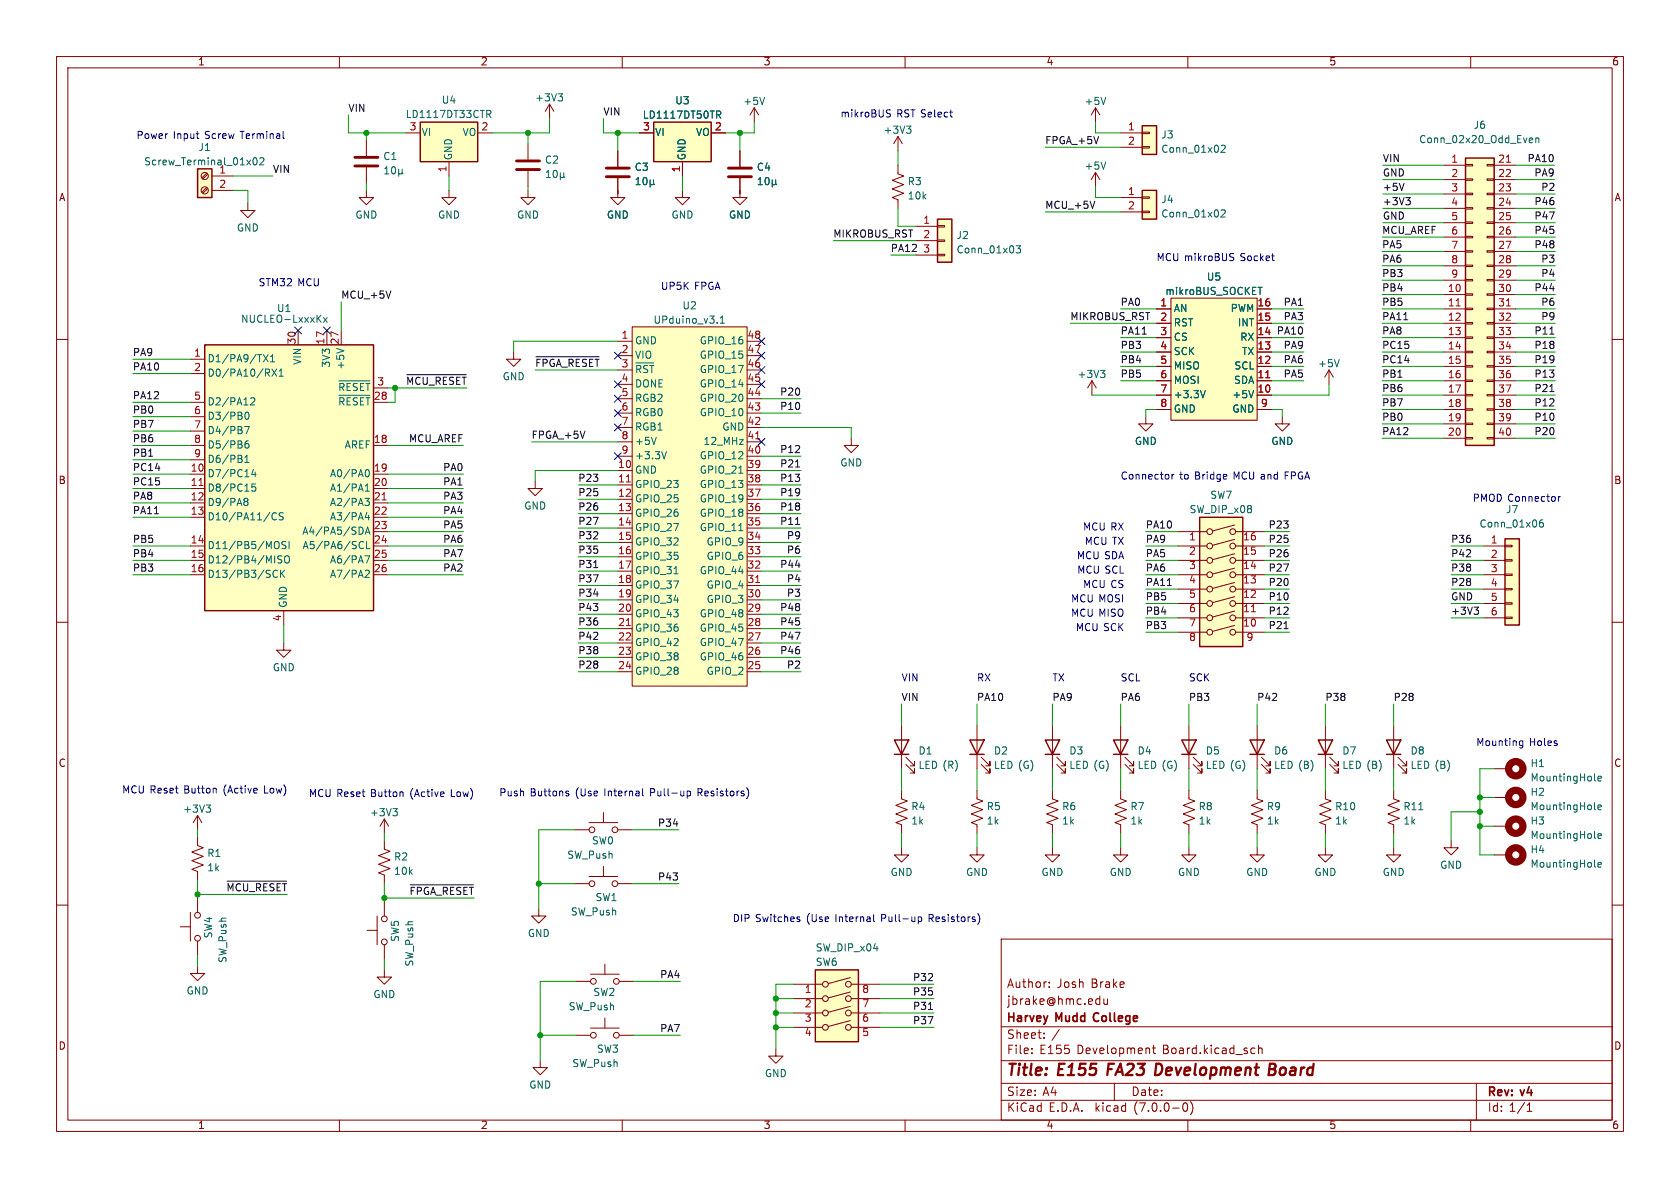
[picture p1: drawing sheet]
<svg xmlns="http://www.w3.org/2000/svg" width="297mm" height="210mm" viewBox="0 0 297 210" stroke-linecap="round" stroke-linejoin="round" font-family="sans-serif">
<defs><g id="words">
<g font-size="2.8" fill="#840000">
<text x="178" y="190.8">Title:</text>
<text x="187.1" y="190.8">E155</text>
<text x="196.5" y="190.8">FA23</text>
<text x="205.5" y="190.8">Development</text>
<text x="226.2" y="190.8">Board</text>
</g>
<g font-size="2.1" fill="#840000">
<text x="178" y="177.9">jbrake@hmc.edu</text>
<text x="178" y="174.9">Author:</text>
<text x="186.8" y="174.9">Josh</text>
<text x="192.9" y="174.9">Brake</text>
<text x="178" y="183.9">Sheet:</text>
<text x="178" y="181.1">Harvey</text>
<text x="185.9" y="183.9">/</text>
<text x="186.8" y="181.1">Mudd</text>
<text x="193.9" y="181.1">College</text>
<text x="178" y="186.6">File:</text>
<text x="183.8" y="186.6">E155</text>
<text x="190.4" y="186.6">Development</text>
<text x="205.6" y="186.6">Board.kicad_sch</text>
<text x="178" y="196.8">KiCad</text>
<text x="178" y="194">Size:</text>
<text x="184.3" y="194">A4</text>
<text x="185.4" y="196.8">E.D.A.</text>
<text x="193.7" y="196.8">kicad</text>
<text x="200" y="194">Date:</text>
<text x="200.6" y="196.8">(7.0.0-0)</text>
<text x="263" y="194.2">Rev:</text>
<text x="263" y="196.8">Id: 1/1</text>
<text x="269" y="194.2">v4</text>
</g>
<g font-size="1.8" fill="#840000">
<text x="35" y="11.8">1</text>
<text x="85" y="11.8">2</text>
<text x="135" y="11.8">3</text>
<text x="185" y="11.8">4</text>
<text x="235" y="11.8">5</text>
<text x="285" y="11.8">6</text>
<text x="10.4" y="35.8">A</text>
<text x="285.4" y="35.8">A</text>
<text x="10.3" y="85.8">B</text>
<text x="285.3" y="85.8">B</text>
<text x="10.3" y="135.8">C</text>
<text x="285.3" y="135.8">C</text>
<text x="10.3" y="185.8">D</text>
<text x="285.3" y="185.8">D</text>
<text x="35" y="199.8">1</text>
<text x="85" y="199.8">2</text>
<text x="135" y="199.8">3</text>
<text x="185" y="199.8">4</text>
<text x="235" y="199.8">5</text>
<text x="285" y="199.8">6</text>
</g>
<g font-size="1.8" fill="#0f0f0f">
<text x="61.6" y="20">VIN</text>
<text x="106.7" y="20.6">VIN</text>
<text x="184.8" y="25.7">FPGA_+5V</text>
<text x="244.5" y="28.9">VIN</text>
<text x="269.9" y="28.9">PA10</text>
<text x="48.3" y="30.8">VIN</text>
<text x="244.5" y="33.9">+5V</text>
<text x="244.5" y="31.4">GND</text>
<text x="271.1" y="31.4">PA9</text>
<text x="272.3" y="33.9">P2</text>
<text x="184.8" y="37.1">MCU_+5V</text>
<text x="244.3" y="41.6">MCU_AREF</text>
<text x="244.5" y="39">GND</text>
<text x="244.5" y="36.5">+3V3</text>
<text x="271.1" y="39">P47</text>
<text x="271.1" y="41.6">P45</text>
<text x="271.1" y="36.5">P46</text>
<text x="147.3" y="42.2">MIKROBUS_RST</text>
<text x="157.5" y="44.7">PA12</text>
<text x="244.3" y="44.1">PA5</text>
<text x="244.3" y="46.6">PA6</text>
<text x="271.1" y="44.1">P48</text>
<text x="272.3" y="46.6">P3</text>
<text x="60.3" y="53">MCU_+5V</text>
<text x="244.3" y="51.7">PB4</text>
<text x="244.3" y="49.2">PB3</text>
<text x="271.1" y="51.7">P44</text>
<text x="272.3" y="49.2">P4</text>
<text x="189.2" y="56.8">MIKROBUS_RST</text>
<text x="198.1" y="59.3">PA11</text>
<text x="198.1" y="54.3">PA0</text>
<text x="225.6" y="59.3">PA10</text>
<text x="226.8" y="54.3">PA1</text>
<text x="226.8" y="56.8">PA3</text>
<text x="244.3" y="54.3">PB5</text>
<text x="244.3" y="56.8">PA11</text>
<text x="244.3" y="59.3">PA8</text>
<text x="271.1" y="59.3">P11</text>
<text x="272.3" y="56.8">P9</text>
<text x="272.3" y="54.3">P6</text>
<text x="23.5" y="65.7">PA10</text>
<text x="23.5" y="63.2">PA9</text>
<text x="94.6" y="65.1">~{FPGA_RESET}</text>
<text x="198.1" y="61.9">PB3</text>
<text x="198.1" y="64.4">PB4</text>
<text x="226.8" y="61.9">PA9</text>
<text x="226.8" y="64.4">PA6</text>
<text x="244.3" y="64.4">PC14</text>
<text x="244.3" y="61.9">PC15</text>
<text x="271.1" y="64.4">P19</text>
<text x="271.1" y="61.9">P18</text>
<text x="23.5" y="70.8">PA12</text>
<text x="71.7" y="68.2">~{MCU_RESET}</text>
<text x="137.8" y="70.1">P20</text>
<text x="198.1" y="67">PB5</text>
<text x="226.8" y="67">PA5</text>
<text x="244.3" y="67">PB1</text>
<text x="244.3" y="69.5">PB6</text>
<text x="271.1" y="67">P13</text>
<text x="271.1" y="69.5">P21</text>
<text x="23.5" y="75.9">PB7</text>
<text x="23.5" y="73.3">PB0</text>
<text x="94" y="77.8">FPGA_+5V</text>
<text x="137.8" y="72.7">P10</text>
<text x="244.3" y="77.1">PA12</text>
<text x="244.3" y="74.6">PB0</text>
<text x="244.3" y="72">PB7</text>
<text x="271.1" y="72">P12</text>
<text x="271.1" y="77.1">P20</text>
<text x="271.1" y="74.6">P10</text>
<text x="23.5" y="78.4">PB6</text>
<text x="23.5" y="83.5">PC14</text>
<text x="23.5" y="80.9">PB1</text>
<text x="72.2" y="78.4">MCU_AREF</text>
<text x="78.2" y="83.5">PA0</text>
<text x="137.8" y="82.8">P21</text>
<text x="137.8" y="80.3">P12</text>
<text x="23.5" y="88.6">PA8</text>
<text x="23.5" y="86">PC15</text>
<text x="78.2" y="88.6">PA3</text>
<text x="78.2" y="86">PA1</text>
<text x="102.2" y="87.9">P25</text>
<text x="102.2" y="85.4">P23</text>
<text x="137.8" y="85.4">P13</text>
<text x="137.8" y="87.9">P19</text>
<text x="23.5" y="91.1">PA11</text>
<text x="78.2" y="93.6">PA5</text>
<text x="78.2" y="91.1">PA4</text>
<text x="102.2" y="95.5">P32</text>
<text x="102.2" y="93">P27</text>
<text x="102.2" y="90.5">P26</text>
<text x="137.8" y="93">P11</text>
<text x="137.8" y="90.5">P18</text>
<text x="139" y="95.5">P9</text>
<text x="202.6" y="93.6">PA10</text>
<text x="224.1" y="93.6">P23</text>
<text x="23.5" y="101.3">PB3</text>
<text x="23.5" y="96.2">PB5</text>
<text x="23.5" y="98.7">PB4</text>
<text x="78.2" y="98.7">PA7</text>
<text x="78.2" y="101.3">PA2</text>
<text x="78.2" y="96.2">PA6</text>
<text x="102.2" y="98.1">P35</text>
<text x="102.2" y="100.6">P31</text>
<text x="137.8" y="100.6">P44</text>
<text x="139" y="98.1">P6</text>
<text x="202.6" y="96.2">PA9</text>
<text x="202.6" y="98.7">PA5</text>
<text x="202.6" y="101.3">PA6</text>
<text x="224.1" y="98.7">P26</text>
<text x="224.1" y="96.2">P25</text>
<text x="224.1" y="101.3">P27</text>
<text x="256.5" y="101.3">P38</text>
<text x="256.5" y="98.7">P42</text>
<text x="256.5" y="96.2">P36</text>
<text x="102.2" y="103.2">P37</text>
<text x="102.2" y="105.7">P34</text>
<text x="139" y="103.2">P4</text>
<text x="139" y="105.7">P3</text>
<text x="202.6" y="106.3">PB5</text>
<text x="202.6" y="103.8">PA11</text>
<text x="224.1" y="106.3">P10</text>
<text x="224.1" y="103.8">P20</text>
<text x="256.5" y="106.3">GND</text>
<text x="256.5" y="103.8">P28</text>
<text x="102.2" y="113.3">P42</text>
<text x="102.2" y="110.8">P36</text>
<text x="102.2" y="108.2">P43</text>
<text x="137.8" y="108.2">P48</text>
<text x="137.8" y="113.3">P47</text>
<text x="137.8" y="110.8">P45</text>
<text x="202.6" y="108.9">PB4</text>
<text x="202.6" y="111.4">PB3</text>
<text x="224.1" y="111.4">P21</text>
<text x="224.1" y="108.9">P12</text>
<text x="256.5" y="108.9">+3V3</text>
<text x="102.2" y="115.9">P38</text>
<text x="102.2" y="118.4">P28</text>
<text x="137.8" y="115.9">P46</text>
<text x="139" y="118.4">P2</text>
<text x="159.4" y="124.1">VIN</text>
<text x="172.7" y="124.1">PA10</text>
<text x="186.1" y="124.1">PA9</text>
<text x="198.1" y="124.1">PA6</text>
<text x="210.2" y="124.1">PB3</text>
<text x="222.2" y="124.1">P42</text>
<text x="234.3" y="124.1">P38</text>
<text x="246.4" y="124.1">P28</text>
<text x="116.2" y="146.3">P34</text>
<text x="116.2" y="155.9">P43</text>
<text x="39.9" y="157.8">~{MCU_RESET}</text>
<text x="72.3" y="158.4">~{FPGA_RESET}</text>
<text x="116.6" y="173.1">PA4</text>
<text x="161.3" y="173.6">P32</text>
<text x="161.3" y="178.7">P31</text>
<text x="161.3" y="176.2">P35</text>
<text x="116.6" y="182.7">PA7</text>
<text x="161.3" y="181.3">P37</text>
</g>
<g font-size="1.8" fill="#006464">
<text x="71.7" y="21.1">LD1117DT33CTR</text>
<text x="78" y="18.6">U4</text>
<text x="94.6" y="18.2">+3V3</text>
<text x="113.6" y="21.3">LD1117DT50TR</text>
<text x="119.3" y="18.7">U3</text>
<text x="131.4" y="18.8">+5V</text>
<text x="156.1" y="23.9">+3V3</text>
<text x="191.7" y="18.8">+5V</text>
<text x="260.5" y="23.1">J6</text>
<text x="25.4" y="29.5">Screw_Terminal_01x02</text>
<text x="35" y="27">J1</text>
<text x="67.7" y="28.6">C1</text>
<text x="74.5" y="24.3">VI</text>
<text x="80.2" y="28.3" transform="rotate(-90 80.2 28.3)">GND</text>
<text x="81.7" y="24.3">VO</text>
<text x="96.3" y="29.2">C2</text>
<text x="115.8" y="24.3">VI</text>
<text x="121.5" y="28.3" transform="rotate(-90 121.5 28.3)">GND</text>
<text x="122.9" y="24.3">VO</text>
<text x="205.2" y="24.8">J3</text>
<text x="205.2" y="27.3">Conn_01x02</text>
<text x="250.8" y="25.6">Conn_02x20_Odd_Even</text>
<text x="38.7" y="30.9">1</text>
<text x="112.1" y="30.5">C3</text>
<text x="133.7" y="30.5">C4</text>
<text x="160.4" y="33">R3</text>
<text x="160.4" y="35.5">10k</text>
<text x="191.7" y="30.3">+5V</text>
<text x="41.8" y="41.2">GND</text>
<text x="62.8" y="38.9">GND</text>
<text x="77.4" y="38.9">GND</text>
<text x="91.3" y="38.9">GND</text>
<text x="107.2" y="38.9">GND</text>
<text x="118.7" y="38.9">GND</text>
<text x="128.8" y="38.9">GND</text>
<text x="205.2" y="36.2">J4</text>
<text x="205.2" y="38.7">Conn_01x02</text>
<text x="169" y="42.5">J2</text>
<text x="169" y="45.1">Conn_01x03</text>
<text x="205.9" y="52.4">mikroBUS_SOCKET</text>
<text x="213.3" y="49.9">U5</text>
<text x="42.6" y="57.3">NUCLEO-LxxxKx</text>
<text x="48.9" y="55.4">U1</text>
<text x="115.5" y="57.5">UPduino_v3.1</text>
<text x="120.6" y="55">U2</text>
<text x="207.5" y="55.4">AN</text>
<text x="207.5" y="58">RST</text>
<text x="217.4" y="55.4">PWM</text>
<text x="218.7" y="58">INT</text>
<text x="36.7" y="64.3">D1/PA9/TX1</text>
<text x="53.5" y="64.6" transform="rotate(-90 53.5 64.6)">VIN</text>
<text x="58.6" y="65.1" transform="rotate(-90 58.6 65.1)">3V3</text>
<text x="61.2" y="65.5" transform="rotate(-90 61.2 65.5)">+5V</text>
<text x="112.3" y="61.2">GND</text>
<text x="112.3" y="63.7">VIO</text>
<text x="123.6" y="63.7">GPIO_15</text>
<text x="123.6" y="61.2">GPIO_16</text>
<text x="207.5" y="60.5">CS</text>
<text x="207.5" y="63.1">SCK</text>
<text x="207.5" y="65.6">MISO</text>
<text x="218.1" y="65.6">SCL</text>
<text x="219.1" y="60.5">RX</text>
<text x="219.4" y="63.1">TX</text>
<text x="233" y="65.2">+5V</text>
<text x="36.7" y="66.9">D0/PA10/RX1</text>
<text x="36.7" y="71.9">D2/PA12</text>
<text x="59.7" y="70">~{RESET}</text>
<text x="88.8" y="67.5">GND</text>
<text x="112.3" y="66.8">~{RST}</text>
<text x="112.3" y="68.8">DONE</text>
<text x="112.3" y="71.3">RGB2</text>
<text x="123.6" y="71.3">GPIO_20</text>
<text x="123.6" y="68.8">GPIO_14</text>
<text x="123.6" y="66.2">GPIO_17</text>
<text x="190.4" y="67.1">+3V3</text>
<text x="207.5" y="68.1">MOSI</text>
<text x="207.5" y="70.7">+3.3V</text>
<text x="217.7" y="70.7">+5V</text>
<text x="218" y="68.1">SDA</text>
<text x="36.7" y="74.5">D3/PB0</text>
<text x="36.7" y="77">D4/PB7</text>
<text x="59.7" y="72.6">~{RESET}</text>
<text x="112.3" y="73.9">RGB0</text>
<text x="112.3" y="76.4">RGB1</text>
<text x="123.6" y="73.9">GPIO_10</text>
<text x="127.6" y="76.4">GND</text>
<text x="207.5" y="73.2">GND</text>
<text x="217.7" y="73.2">GND</text>
<text x="36.7" y="79.6">D5/PB6</text>
<text x="36.7" y="82.1">D6/PB1</text>
<text x="60.8" y="79.6">AREF</text>
<text x="112.3" y="78.9">+5V</text>
<text x="112.3" y="81.5">+3.3V</text>
<text x="123.6" y="81.5">GPIO_12</text>
<text x="124.2" y="78.9">12_MHz</text>
<text x="148.5" y="82.7">GND</text>
<text x="200.6" y="78.9">GND</text>
<text x="224.7" y="78.9">GND</text>
<text x="36.7" y="84.6">D7/PC14</text>
<text x="36.7" y="87.2">D8/PC15</text>
<text x="36.7" y="89.7">D9/PA8</text>
<text x="58.2" y="84.6">A0/PA0</text>
<text x="58.2" y="87.2">A1/PA1</text>
<text x="58.2" y="89.7">A2/PA3</text>
<text x="112.3" y="84">GND</text>
<text x="112.3" y="86.6">GPIO_23</text>
<text x="112.3" y="89.1">GPIO_25</text>
<text x="123.6" y="89.1">GPIO_19</text>
<text x="123.6" y="86.6">GPIO_13</text>
<text x="123.6" y="84">GPIO_21</text>
<text x="213.9" y="88.5">SW7</text>
<text x="36.7" y="92.3">D10/PA11/CS</text>
<text x="53.3" y="94.8">A4/PA5/SDA</text>
<text x="58.2" y="92.3">A3/PA4</text>
<text x="92.6" y="90.4">GND</text>
<text x="112.3" y="91.6">GPIO_26</text>
<text x="112.3" y="94.2">GPIO_27</text>
<text x="123.6" y="94.2">GPIO_11</text>
<text x="123.6" y="91.6">GPIO_18</text>
<text x="210.2" y="91">SW_DIP_x08</text>
<text x="261.5" y="93.5">Conn_01x06</text>
<text x="266.2" y="91">J7</text>
<text x="36.7" y="97.3">D11/PB5/MOSI</text>
<text x="36.7" y="99.9">D12/PB4/MISO</text>
<text x="53.4" y="97.3">A5/PA6/SCL</text>
<text x="58.2" y="99.9">A6/PA7</text>
<text x="112.3" y="96.7">GPIO_32</text>
<text x="112.3" y="99.3">GPIO_35</text>
<text x="112.3" y="101.8">GPIO_31</text>
<text x="123.6" y="101.8">GPIO_44</text>
<text x="124.8" y="99.3">GPIO_6</text>
<text x="124.8" y="96.7">GPIO_9</text>
<text x="36.7" y="102.4">D13/PB3/SCK</text>
<text x="51" y="107.4" transform="rotate(-90 51 107.4)">GND</text>
<text x="58.2" y="102.4">A7/PA2</text>
<text x="112.3" y="104.3">GPIO_37</text>
<text x="112.3" y="106.9">GPIO_34</text>
<text x="124.8" y="106.9">GPIO_3</text>
<text x="124.8" y="104.3">GPIO_4</text>
<text x="112.3" y="109.4">GPIO_43</text>
<text x="112.3" y="112">GPIO_36</text>
<text x="123.6" y="112">GPIO_45</text>
<text x="123.6" y="109.4">GPIO_48</text>
<text x="48.2" y="118.9">GND</text>
<text x="112.3" y="114.5">GPIO_42</text>
<text x="112.3" y="117">GPIO_38</text>
<text x="112.3" y="119.6">GPIO_28</text>
<text x="123.6" y="117">GPIO_46</text>
<text x="123.6" y="114.5">GPIO_47</text>
<text x="124.8" y="119.6">GPIO_2</text>
<text x="162.3" y="133.7">D1</text>
<text x="162.3" y="136.2">LED (R)</text>
<text x="175.6" y="133.7">D2</text>
<text x="175.6" y="136.2">LED (G)</text>
<text x="189" y="133.7">D3</text>
<text x="189" y="136.2">LED (G)</text>
<text x="201" y="133.7">D4</text>
<text x="201" y="136.2">LED (G)</text>
<text x="213.1" y="133.7">D5</text>
<text x="213.1" y="136.2">LED (G)</text>
<text x="225.2" y="133.7">D6</text>
<text x="225.2" y="136.2">LED (B)</text>
<text x="237.2" y="133.7">D7</text>
<text x="237.2" y="136.2">LED (B)</text>
<text x="249.3" y="133.7">D8</text>
<text x="249.3" y="136.2">LED (B)</text>
<text x="270.5" y="135.9">H1</text>
<text x="32.3" y="143.9">+3V3</text>
<text x="161" y="143.5">R4</text>
<text x="174.4" y="143.5">R5</text>
<text x="187.7" y="143.5">R6</text>
<text x="199.8" y="143.5">R7</text>
<text x="211.8" y="143.5">R8</text>
<text x="223.9" y="143.5">R9</text>
<text x="236" y="143.5">R10</text>
<text x="248" y="143.5">R11</text>
<text x="270.5" y="141">H2</text>
<text x="270.5" y="143.5">MountingHole</text>
<text x="270.5" y="138.4">MountingHole</text>
<text x="65.3" y="144.6">+3V3</text>
<text x="104.6" y="149.5">SW0</text>
<text x="161" y="146">1k</text>
<text x="174.4" y="146">1k</text>
<text x="187.7" y="146">1k</text>
<text x="199.8" y="146">1k</text>
<text x="211.8" y="146">1k</text>
<text x="223.9" y="146">1k</text>
<text x="236" y="146">1k</text>
<text x="248" y="146">1k</text>
<text x="270.5" y="146">H3</text>
<text x="270.5" y="148.6">MountingHole</text>
<text x="36.6" y="151.8">R1</text>
<text x="36.6" y="154.3">1k</text>
<text x="69.6" y="152.4">R2</text>
<text x="69.6" y="154.9">10k</text>
<text x="100.2" y="152.1">SW_Push</text>
<text x="157.4" y="155.1">GND</text>
<text x="170.7" y="155.1">GND</text>
<text x="184.1" y="155.1">GND</text>
<text x="196.1" y="155.1">GND</text>
<text x="208.2" y="155.1">GND</text>
<text x="220.3" y="155.1">GND</text>
<text x="232.3" y="155.1">GND</text>
<text x="244.4" y="155.1">GND</text>
<text x="254.5" y="153.9">GND</text>
<text x="270.5" y="151.1">H4</text>
<text x="270.5" y="153.7">MountingHole</text>
<text x="105.2" y="159.6">SW1</text>
<text x="37.8" y="165.9" transform="rotate(-90 37.8 165.9)">SW4</text>
<text x="70.8" y="166.6" transform="rotate(-90 70.8 166.6)">SW5</text>
<text x="93.3" y="165.9">GND</text>
<text x="100.9" y="162.1">SW_Push</text>
<text x="40.3" y="170.3" transform="rotate(-90 40.3 170.3)">SW_Push</text>
<text x="73.3" y="170.9" transform="rotate(-90 73.3 170.9)">SW_Push</text>
<text x="144.2" y="171">SW6</text>
<text x="144.2" y="168.5">SW_DIP_x04</text>
<text x="32.9" y="176.1">GND</text>
<text x="65.9" y="176.7">GND</text>
<text x="100.5" y="178.9">SW_Push</text>
<text x="104.8" y="176.3">SW2</text>
<text x="101.1" y="188.9">SW_Push</text>
<text x="105.5" y="186.4">SW3</text>
<text x="135.2" y="190.7">GND</text>
<text x="93.5" y="192.7">GND</text>
</g>
<g font-size="1.8" fill="#a90000">
<text x="72.4" y="23.2">3</text>
<text x="85.1" y="23.2">2</text>
<text x="113.6" y="23.2">3</text>
<text x="126.3" y="23.2">2</text>
<text x="199.4" y="23.2">1</text>
<text x="199.4" y="25.8">2</text>
<text x="256.5" y="29">1</text>
<text x="264.8" y="29">21</text>
<text x="38.7" y="33.4">2</text>
<text x="79.1" y="30.5" transform="rotate(-90 79.1 30.5)">1</text>
<text x="120.4" y="30.5" transform="rotate(-90 120.4 30.5)">1</text>
<text x="199.4" y="34.7">1</text>
<text x="256.5" y="31.5">2</text>
<text x="256.5" y="34">3</text>
<text x="264.8" y="31.5">22</text>
<text x="264.8" y="34">23</text>
<text x="163.2" y="39.8">1</text>
<text x="199.4" y="37.2">2</text>
<text x="256.5" y="36.6">4</text>
<text x="256.5" y="39.1">5</text>
<text x="256.5" y="41.7">6</text>
<text x="264.8" y="36.6">24</text>
<text x="264.8" y="39.1">25</text>
<text x="264.8" y="41.7">26</text>
<text x="163.2" y="42.3">2</text>
<text x="163.2" y="44.8">3</text>
<text x="256.5" y="44.2">7</text>
<text x="256.5" y="46.7">8</text>
<text x="264.8" y="44.2">27</text>
<text x="264.8" y="46.7">28</text>
<text x="255.9" y="51.8">10</text>
<text x="256.5" y="49.3">9</text>
<text x="264.8" y="49.3">29</text>
<text x="264.8" y="51.8">30</text>
<text x="205.1" y="54.4">1</text>
<text x="205.1" y="56.9">2</text>
<text x="205.1" y="59.4">3</text>
<text x="222.2" y="59.4">14</text>
<text x="222.2" y="56.9">15</text>
<text x="222.2" y="54.4">16</text>
<text x="255.9" y="54.4">11</text>
<text x="255.9" y="56.9">12</text>
<text x="255.9" y="59.4">13</text>
<text x="264.8" y="54.4">31</text>
<text x="264.8" y="56.9">32</text>
<text x="264.8" y="59.4">33</text>
<text x="34.3" y="63.2">1</text>
<text x="34.3" y="65.8">2</text>
<text x="52.5" y="61" transform="rotate(-90 52.5 61)">30</text>
<text x="57.5" y="61" transform="rotate(-90 57.5 61)">17</text>
<text x="60.1" y="61" transform="rotate(-90 60.1 61)">27</text>
<text x="109.8" y="60.1">1</text>
<text x="109.8" y="62.6">2</text>
<text x="109.8" y="65.2">3</text>
<text x="132.1" y="65.2">46</text>
<text x="132.1" y="62.6">47</text>
<text x="132.1" y="60.1">48</text>
<text x="205.1" y="62">4</text>
<text x="205.1" y="64.5">5</text>
<text x="222.2" y="64.5">12</text>
<text x="222.2" y="62">13</text>
<text x="255.9" y="62">14</text>
<text x="255.9" y="64.5">15</text>
<text x="264.8" y="62">34</text>
<text x="264.8" y="64.5">35</text>
<text x="34.3" y="70.9">5</text>
<text x="66" y="70.9">28</text>
<text x="66.6" y="68.3">3</text>
<text x="109.8" y="67.7">4</text>
<text x="109.8" y="70.2">5</text>
<text x="132.1" y="70.2">44</text>
<text x="132.1" y="67.7">45</text>
<text x="205.1" y="67.1">6</text>
<text x="205.1" y="69.6">7</text>
<text x="222.2" y="69.6">10</text>
<text x="222.2" y="67.1">11</text>
<text x="255.9" y="67.1">16</text>
<text x="255.9" y="69.6">17</text>
<text x="264.8" y="67.1">36</text>
<text x="264.8" y="69.6">37</text>
<text x="34.3" y="73.4">6</text>
<text x="34.3" y="75.9">7</text>
<text x="109.8" y="72.8">6</text>
<text x="109.8" y="75.3">7</text>
<text x="109.8" y="77.9">8</text>
<text x="132.1" y="77.9">41</text>
<text x="132.1" y="75.3">42</text>
<text x="132.1" y="72.8">43</text>
<text x="205.1" y="72.1">8</text>
<text x="222.9" y="72.1">9</text>
<text x="255.9" y="72.1">18</text>
<text x="255.9" y="74.7">19</text>
<text x="255.9" y="77.2">20</text>
<text x="264.8" y="72.1">38</text>
<text x="264.8" y="74.7">39</text>
<text x="264.8" y="77.2">40</text>
<text x="33.7" y="83.6">10</text>
<text x="34.3" y="78.5">8</text>
<text x="34.3" y="81">9</text>
<text x="66" y="78.5">18</text>
<text x="66" y="83.6">19</text>
<text x="109.2" y="82.9">10</text>
<text x="109.8" y="80.4">9</text>
<text x="132.1" y="82.9">39</text>
<text x="132.1" y="80.4">40</text>
<text x="33.7" y="86.1">11</text>
<text x="33.7" y="88.6">12</text>
<text x="66" y="86.1">20</text>
<text x="66" y="88.6">21</text>
<text x="109.2" y="85.5">11</text>
<text x="109.2" y="88">12</text>
<text x="132.1" y="88">37</text>
<text x="132.1" y="85.5">38</text>
<text x="33.7" y="91.2">13</text>
<text x="66" y="91.2">22</text>
<text x="66" y="93.7">23</text>
<text x="109.2" y="90.6">13</text>
<text x="109.2" y="93.1">14</text>
<text x="109.2" y="95.6">15</text>
<text x="132.1" y="95.6">34</text>
<text x="132.1" y="93.1">35</text>
<text x="132.1" y="90.6">36</text>
<text x="210.2" y="95.9">1</text>
<text x="219.7" y="95.9">16</text>
<text x="33.7" y="96.3">14</text>
<text x="33.7" y="98.8">15</text>
<text x="33.7" y="101.3">16</text>
<text x="66" y="96.3">24</text>
<text x="66" y="98.8">25</text>
<text x="66" y="101.3">26</text>
<text x="109.2" y="98.2">16</text>
<text x="109.2" y="100.7">17</text>
<text x="132.1" y="100.7">32</text>
<text x="132.1" y="98.2">33</text>
<text x="210.2" y="98.4">2</text>
<text x="210.2" y="101">3</text>
<text x="219.7" y="101">14</text>
<text x="219.7" y="98.4">15</text>
<text x="263.5" y="96.3">1</text>
<text x="263.5" y="98.8">2</text>
<text x="263.5" y="101.3">3</text>
<text x="109.2" y="103.3">18</text>
<text x="109.2" y="105.8">19</text>
<text x="132.1" y="105.8">30</text>
<text x="132.1" y="103.3">31</text>
<text x="210.2" y="103.5">4</text>
<text x="210.2" y="106">5</text>
<text x="219.7" y="106">12</text>
<text x="219.7" y="103.5">13</text>
<text x="263.5" y="103.9">4</text>
<text x="263.5" y="106.4">5</text>
<text x="49.9" y="109.9" transform="rotate(-90 49.9 109.9)">4</text>
<text x="109.2" y="108.3">20</text>
<text x="109.2" y="110.9">21</text>
<text x="109.2" y="113.4">22</text>
<text x="132.1" y="113.4">27</text>
<text x="132.1" y="110.9">28</text>
<text x="132.1" y="108.3">29</text>
<text x="210.2" y="108.6">6</text>
<text x="210.2" y="111.1">7</text>
<text x="210.2" y="113.7">8</text>
<text x="219.7" y="111.1">10</text>
<text x="219.7" y="108.6">11</text>
<text x="220.3" y="113.7">9</text>
<text x="263.5" y="109">6</text>
<text x="109.2" y="116">23</text>
<text x="109.2" y="118.5">24</text>
<text x="132.1" y="118.5">25</text>
<text x="132.1" y="116">26</text>
<text x="142.2" y="175.9">1</text>
<text x="142.2" y="178.4">2</text>
<text x="152.4" y="178.4">7</text>
<text x="152.4" y="175.9">8</text>
<text x="142.2" y="181">3</text>
<text x="142.2" y="183.5">4</text>
<text x="152.4" y="183.5">5</text>
<text x="152.4" y="181">6</text>
</g>
<g font-size="1.8" fill="#0000c2">
<text x="148.6" y="21">mikroBUS</text>
<text x="158.6" y="21">RST Select</text>
<text x="24.1" y="24.8">Power</text>
<text x="30.6" y="24.8">Input</text>
<text x="36.3" y="24.8">Screw</text>
<text x="42.7" y="24.8">Terminal</text>
<text x="204.5" y="46.4">MCU mikroBUS</text>
<text x="219.4" y="46.4">Socket</text>
<text x="45.7" y="50.8">STM32 MCU</text>
<text x="116.8" y="51.4">UP5K</text>
<text x="122.8" y="51.4">FPGA</text>
<text x="198.1" y="85">Connector</text>
<text x="208.6" y="85">to</text>
<text x="211.3" y="85">Bridge</text>
<text x="218.3" y="85">MCU and</text>
<text x="227.5" y="85">FPGA</text>
<text x="260.3" y="88.9">PMOD Connector</text>
<text x="191.3" y="94">MCU RX</text>
<text x="190.2" y="99.1">MCU SDA</text>
<text x="190.3" y="101.6">MCU SCL</text>
<text x="191.6" y="96.5">MCU TX</text>
<text x="189.2" y="106.7">MCU MOSI</text>
<text x="191.3" y="104.1">MCU CS</text>
<text x="189.2" y="109.2">MCU MISO</text>
<text x="190.1" y="111.8">MCU SCK</text>
<text x="159.4" y="120.7">VIN</text>
<text x="172.7" y="120.7">RX</text>
<text x="186.1" y="120.7">TX</text>
<text x="198.1" y="120.7">SCL</text>
<text x="210.2" y="120.7">SCK</text>
<text x="261" y="132.1">Mounting</text>
<text x="270.4" y="132.1">Holes</text>
<text x="21.6" y="140.5">MCU Reset</text>
<text x="32.6" y="140.5">Button</text>
<text x="39.7" y="140.5">(Active</text>
<text x="47" y="140.5">Low)</text>
<text x="54.6" y="141.1">MCU Reset</text>
<text x="65.6" y="141.1">Button</text>
<text x="72.7" y="141.1">(Active</text>
<text x="80" y="141.1">Low)</text>
<text x="88.3" y="141">Push</text>
<text x="93.8" y="141">Buttons</text>
<text x="101.8" y="141">(Use</text>
<text x="107" y="141">Internal</text>
<text x="115.2" y="141">Pull-up</text>
<text x="123.7" y="141">Resistors)</text>
<text x="129.5" y="163.2">DIP Switches</text>
<text x="142.7" y="163.2">(Use</text>
<text x="147.9" y="163.2">Internal</text>
<text x="156.1" y="163.2">Pull-up</text>
<text x="164.6" y="163.2">Resistors)</text>
</g>
</g></defs>
<g fill="none" stroke="#840000" stroke-width=".18">
<path d="M10 10h277v190h-277zM12 12h273v186h-273zM60 10v2M97.2 18.4l-.8 1.3M97.2 18.4v2.6M97.2 18.4l.7 1.3M110 10v2M133.3 19.1l-.7 1.2M133.3 19.1v2.5M133.3 19.1l.8 1.2M160 10v2M193.7 19.1l-.8 1.2"/>
<path d="M193.7 19.1v2.5M193.7 19.1l.7 1.2M210 10v2M260 10v2M36.6 33.1l-.9 .9M36.6 30.6l-.9 .8M36.7 33.3l-.8 .9M36.7 30.8l-.8 .8M37.5 31.1h3.8M37.5 33.7h3.8M43.8 35.9v1.3h1.3l-1.3 1.3-1.3-1.3h1.3M64.8 33.7v1.2h1.2l-1.2 1.3-1.3-1.3h1.3"/>
<path d="M64.8 24.8v2.8M64.8 29.6v2.8M71.8 23.5h2.5M79.4 33.7v1.2h1.2l-1.2 1.3-1.3-1.3h1.3M79.4 28.6v2.5M84.5 23.5h2.5M93.3 33.7v1.2h1.3l-1.3 1.3-1.2-1.3h1.2M93.3 25.4v2.8M93.3 30.2v2.8M109.2 33.7v1.2h1.3l-1.3 1.3-1.3-1.3h1.3M109.2 26.7v2.8M109.2 31.5v2.8"/>
<path d="M113 23.5h2.6M120.6 33.7v1.2h1.3l-1.3 1.3-1.2-1.3h1.2M120.6 28.6v2.5M125.7 23.5h2.6M130.8 33.7v1.2h1.3l-1.3 1.3-1.3-1.3h1.3M130.8 26.7v2.8M130.8 31.5v2.8M158.7 29.2v1.5l1.1 .4-2.1 .8 2.1 .7-2.1 .8 2.1 .8-2.1 .7 1 .4v1.5M158.7 24.1l-.7 1.3M158.7 24.1v2.6M158.7 24.1l.8 1.3M165.7 39.9h1.3v.2h-1.3z"/>
<path d="M193.7 30.5v2.5M193.7 30.5l-.8 1.3M193.7 30.5l.7 1.3M198.1 34.9h3.8M198.1 37.5h3.8M198.1 23.5h3.8M198.1 26h3.8M201.9 37.3h1.3v.3h-1.3zM201.9 34.8h1.3v.3h-1.3zM201.9 25.9h1.3v.3h-1.3zM201.9 23.4h1.3v.2h-1.3zM255.3 29.2h3.8"/>
<path d="M255.3 31.8h3.8M255.3 34.3h3.8M255.3 36.8h3.8M255.3 39.4h3.8M259.1 39.2h1.2v.3h-1.2zM259.1 36.7h1.2v.3h-1.2zM259.1 34.2h1.2v.2h-1.2zM259.1 31.6h1.2v.3h-1.2zM259.1 29.1h1.2v.2h-1.2zM262.9 39.2h1.3v.3h-1.3zM262.9 36.7h1.3v.3h-1.3zM262.9 34.2h1.3v.2h-1.3z"/>
<path d="M262.9 31.6h1.3v.3h-1.3zM262.9 29.1h1.3v.2h-1.3zM264.2 29.2h3.8M264.2 31.8h3.8M264.2 34.3h3.8M264.2 36.8h3.8M264.2 39.4h3.8M10 60h2M52.7 58.4v2.6M57.8 58.4v2.6M60.3 58.4v2.6M111.8 57.8h20.3v63.5h-20.3z"/>
<path d="M161.9 40h3.8M161.9 42.5h3.8M161.9 45.1h3.8M165.7 45h1.3v.2h-1.3zM165.7 42.4h1.3v.3h-1.3zM204.5 54.6h2.5M204.5 59.7h2.5M204.5 57.2h2.5M207 52.7h15.2v21.6h-15.2zM222.2 54.6h2.6M222.2 59.7h2.6M222.2 57.2h2.6"/>
<path d="M255.3 54.6h3.8M255.3 59.7h3.8M255.3 57.2h3.8M255.3 52.1h3.8M255.3 41.9h3.8M255.3 44.5h3.8M255.3 47h3.8M255.3 49.5h3.8M259.1 59.6h1.2v.2h-1.2zM259.1 57h1.2v.3h-1.2zM259.1 54.5h1.2v.2h-1.2zM259.1 51.9h1.2v.3h-1.2z"/>
<path d="M259.1 49.4h1.2v.3h-1.2zM259.1 46.9h1.2v.2h-1.2zM259.1 44.3h1.2v.3h-1.2zM259.1 41.8h1.2v.2h-1.2zM262.9 59.6h1.3v.2h-1.3zM262.9 57h1.3v.3h-1.3zM262.9 54.5h1.3v.2h-1.3zM262.9 51.9h1.3v.3h-1.3zM262.9 49.4h1.3v.3h-1.3zM262.9 46.9h1.3v.2h-1.3zM262.9 44.3h1.3v.3h-1.3zM262.9 41.8h1.3v.2h-1.3z"/>
<path d="M264.2 54.6h3.8M264.2 59.7h3.8M264.2 57.2h3.8M264.2 52.1h3.8M264.2 41.9h3.8M264.2 44.5h3.8M264.2 47h3.8M264.2 49.5h3.8M285 60h2M33.7 63.5h2.5M33.7 78.7h2.5M33.7 66h2.5"/>
<path d="M33.7 71.1h2.5M33.7 73.7h2.5M33.7 76.2h2.5M66 78.7h2.6M66 71.1h2.6M66 68.6h2.6M90.8 62.2v1.3h1.3l-1.3 1.3-1.3-1.3h1.3M109.2 60.3h2.6M109.2 62.9h2.6M109.2 65.4h2.6M109.2 67.9h2.6M109.2 78.1h2.6"/>
<path d="M109.2 75.6h2.6M109.2 73h2.6M109.2 70.5h2.6M132.1 60.3h2.5M132.1 62.9h2.5M132.1 65.4h2.5M132.1 67.9h2.5M132.1 78.1h2.5M132.1 75.6h2.5M132.1 73h2.5M132.1 70.5h2.5M150.5 77.5v1.2h1.3l-1.3 1.3-1.3-1.3h1.3"/>
<path d="M193 67.3l-.7 1.3M193 67.3v2.6M193 67.3l.8 1.3M202.6 73.7v1.2h1.2l-1.2 1.3-1.3-1.3h1.3M204.5 69.9h2.5M204.5 67.3h2.5M204.5 64.8h2.5M204.5 62.2h2.5M204.5 72.4h2.5M222.2 69.9h2.6M222.2 67.3h2.6M222.2 64.8h2.6"/>
<path d="M222.2 62.2h2.6M222.2 72.4h2.6M226.7 73.7v1.2h-1.3l1.3 1.3 1.3-1.3h-1.3M234.9 65.4l-.7 1.3M234.9 65.4v2.5M234.9 65.4l.8 1.3M255.3 69.9h3.8M255.3 67.3h3.8M255.3 64.8h3.8M255.3 62.2h3.8M255.3 72.4h3.8M255.3 74.9h3.8"/>
<path d="M255.3 77.5h3.8M259.1 77.3h1.2v.3h-1.2zM259.1 74.8h1.2v.3h-1.2zM259.1 72.3h1.2v.2h-1.2zM259.1 69.7h1.2v.3h-1.2zM259.1 67.2h1.2v.2h-1.2zM259.1 64.6h1.2v.3h-1.2zM259.1 62.1h1.2v.3h-1.2zM262.9 77.3h1.3v.3h-1.3zM262.9 74.8h1.3v.3h-1.3zM262.9 72.3h1.3v.2h-1.3zM262.9 69.7h1.3v.3h-1.3z"/>
<path d="M262.9 67.2h1.3v.2h-1.3zM262.9 64.6h1.3v.3h-1.3zM262.9 62.1h1.3v.3h-1.3zM264.2 69.9h3.8M264.2 67.3h3.8M264.2 64.8h3.8M264.2 62.2h3.8M264.2 72.4h3.8M264.2 74.9h3.8M264.2 77.5h3.8M33.7 99.1h2.5M33.7 96.5h2.5"/>
<path d="M33.7 83.8h2.5M33.7 86.4h2.5M33.7 88.9h2.5M33.7 91.4h2.5M33.7 81.3h2.5M66 94h2.6M66 99.1h2.6M66 96.5h2.6M66 83.8h2.6M66 86.4h2.6M66 88.9h2.6M66 91.4h2.6"/>
<path d="M94.6 85.1v1.3h1.3l-1.3 1.2-1.3-1.2h1.3M109.2 83.2h2.6M109.2 85.7h2.6M109.2 88.3h2.6M109.2 90.8h2.6M109.2 93.3h2.6M109.2 95.9h2.6M109.2 98.4h2.6M109.2 80.6h2.6M132.1 83.2h2.5M132.1 85.7h2.5M132.1 88.3h2.5"/>
<path d="M132.1 90.8h2.5M132.1 93.3h2.5M132.1 95.9h2.5M132.1 98.4h2.5M132.1 80.6h2.5M208.3 94h5.1M208.3 99.1h5.1M208.3 96.5h5.1M218.3 97.9l-3.9 1M218.3 95.4l-3.9 1M218.3 92.8l-3.9 1.1M218.4 94h5.1"/>
<path d="M218.4 99.1h5.1M218.4 96.5h5.1M262.3 99.1h3.8M262.3 96.5h3.8M266.1 98.9h1.2v.3h-1.2zM266.1 96.4h1.2v.2h-1.2zM10 110h2M33.7 101.6h2.5M50.2 113.7v1.2h1.2l-1.2 1.3-1.3-1.3h1.3M50.2 108v2.5M66 101.6h2.6M109.2 101h2.6"/>
<path d="M109.2 103.5h2.6M109.2 106h2.6M109.2 108.6h2.6M109.2 111.1h2.6M109.2 113.7h2.6M109.2 116.2h2.6M109.2 118.7h2.6M132.1 101h2.5M132.1 103.5h2.5M132.1 106h2.5M132.1 108.6h2.5M132.1 111.1h2.5"/>
<path d="M132.1 113.7h2.5M132.1 116.2h2.5M132.1 118.7h2.5M208.3 109.2h5.1M208.3 106.7h5.1M208.3 104.1h5.1M208.3 101.6h5.1M208.3 111.8h5.1M218.3 110.6l-3.9 1M218.3 108l-3.9 1.1M218.3 105.5l-3.9 1M218.3 103l-3.9 1"/>
<path d="M218.3 100.4l-3.9 1.1M218.4 109.2h5.1M218.4 106.7h5.1M218.4 104.1h5.1M218.4 101.6h5.1M218.4 111.8h5.1M262.3 109.2h3.8M262.3 106.7h3.8M262.3 104.1h3.8M262.3 101.6h3.8M266.1 109.1h1.2v.2h-1.2zM266.1 106.6h1.2v.2h-1.2z"/>
<path d="M266.1 104h1.2v.3h-1.2zM266.1 101.5h1.2v.2h-1.2zM285 110h2M159.4 139.7v1.5l1 .4-2 .8 2 .7-2 .8 2 .8-2 .7 1 .4v1.5M159.4 128.3v7.6M160.1 135.1l1.6 1.6v-.8v.8h-.8M160.1 133.9l1.6 1.5v-.8v.8h-.8M172.7 139.7v1.5l1 .4-2 .8 2 .7-2 .8 2 .8-2 .7 1 .4v1.5M172.7 128.3v7.6M173.5 135.1l1.5 1.6v-.8v.8h-.8M173.5 133.9l1.5 1.5v-.8v.8h-.8M186.1 139.7v1.5l1 .4-2.1 .8 2.1 .7-2.1 .8 2.1 .8-2.1 .7 1.1 .4v1.5"/>
<path d="M186.1 128.3v7.6M186.8 135.1l1.5 1.6v-.8v.8h-.7M186.8 133.9l1.5 1.5v-.8v.8h-.7M198.1 139.7v1.5l1 .4-2 .8 2 .7-2 .8 2 .8-2 .7 1 .4v1.5M198.1 128.3v7.6M198.9 135.1l1.5 1.6v-.8v.8h-.8M198.9 133.9l1.5 1.5v-.8v.8h-.8M210.2 139.7v1.5l1 .4-2 .8 2 .7-2 .8 2 .8-2 .7 1 .4v1.5M210.2 128.3v7.6M210.9 135.1l1.6 1.6v-.8v.8h-.8M210.9 133.9l1.6 1.5v-.8v.8h-.8M222.2 139.7v1.5l1.1 .4-2.1 .8 2.1 .7-2.1 .8 2.1 .8-2.1 .7 1 .4v1.5"/>
<path d="M222.2 128.3v7.6M223 135.1l1.5 1.6v-.8v.8h-.7M223 133.9l1.5 1.5v-.8v.8h-.7M234.3 139.7v1.5l1 .4-2 .8 2 .7-2 .8 2 .8-2 .7 1 .4v1.5M234.3 128.3v7.6M235.1 135.1l1.5 1.6v-.8v.8h-.8M235.1 133.9l1.5 1.5v-.8v.8h-.8M246.4 139.7v1.5l1 .4-2 .8 2 .7-2 .8 2 .8-2 .7 1 .4v1.5M246.4 128.3v7.6M247.1 135.1l1.6 1.6v-.8v.8h-.8M247.1 133.9l1.6 1.5v-.8v.8h-.8M264.2 135.9h2.5"/>
<path d="M10 160h2M34.9 148v1.5l1 .4-2 .7 2 .8-2 .7 2 .8-2 .8 1 .4v1.5M34.9 144.1l-.7 1.3M34.9 144.1v2.6M34.9 158.8v2.5M34.9 144.1l.8 1.3M67.9 148.6v1.5l1.1 .4-2.1 .8 2.1 .7-2.1 .8 2.1 .7-2.1 .8 1 .4v1.5M67.9 144.8l-.7 1.3M67.9 144.8v2.5M67.9 159.4v2.5M67.9 144.8l.8 1.3M101.6 146.7h2.5"/>
<path d="M101.6 156.2h2.5M104.1 145.4h5.1M104.1 154.9h5.1M106.7 143.6v1.8M106.7 153.2v1.7M109.2 146.7h2.6M109.2 156.2h2.6M159.4 149.9v1.2h1.3l-1.3 1.3-1.3-1.3h1.3M172.7 149.9v1.2h1.3l-1.3 1.3-1.3-1.3h1.3M186.1 149.9v1.2h1.2l-1.2 1.3-1.3-1.3h1.3M198.1 149.9v1.2h1.3l-1.3 1.3-1.3-1.3h1.3M210.2 149.9v1.2h1.3l-1.3 1.3-1.3-1.3h1.3"/>
<path d="M222.2 149.9v1.2h1.3l-1.3 1.3-1.2-1.3h1.2M234.3 149.9v1.2h1.3l-1.3 1.3-1.3-1.3h1.3M246.4 149.9v1.2h1.2l-1.2 1.3-1.3-1.3h1.3M256.5 148.6v1.3h1.3l-1.3 1.2-1.2-1.2h1.2M264.2 141h2.5M264.2 146.1h2.5M264.2 151.1h2.5M285 160h2M31.9 163.8h1.8M33.7 161.3v5.1M34.9 170.8v1.3h1.3l-1.3 1.3-1.2-1.3h1.2M34.9 166.4v2.5"/>
<path d="M64.9 164.5h1.8M66.7 161.9v5.1M67.9 171.5v1.2h1.3l-1.3 1.3-1.2-1.3h1.2M67.9 167v2.5M95.2 160.7v1.2h1.3l-1.3 1.3-1.2-1.3h1.2M101.9 173.5h2.5M104.4 172.2h5.1M106.9 170.4v1.8M106.9 180v1.7M109.5 173.5h2.5M140.3 174h5.1M140.3 176.5h5.1"/>
<path d="M140.3 179.1h5.1M150.3 177.9l-3.9 1M150.3 175.4l-3.9 1M150.3 172.8l-3.9 1.1M150.5 174h5.1M150.5 176.5h5.1M150.5 179.1h5.1M177 166h108v32h-108zM185.5 174.4v.2M185.5 173.6v.2M194.3 176.6h.1M194.4 176.1v1.5"/>
<path d="M194.4 177.5l-.1 .1M195.1 176.6l.1 .9 .4 .1 .2-.2M195.8 176.6v1M60 198v2M95.5 187.5v1.2h1.3l-1.3 1.3-1.3-1.3h1.3M101.9 183h2.5M104.4 181.7h5.1M109.5 183h2.5M110 198v2M137.2 185.4v1.3h1.2l-1.2 1.3-1.3-1.3h1.3M140.3 181.6h5.1M150.3 180.4l-3.9 1.1"/>
<path d="M150.5 181.6h5.1M160 198v2M177 194.5h108M177 191.5h108M177 187.5h108M177 181.5h108M182.4 186.1v.2M182.4 185.3v.2M184.6 183.4v.2M184.6 182.6v.2M197 191.5v3M203.7 185.3h.6"/>
<path d="M203.9 184.8v1.2l.4 .3M209.3 195h.2a.81 .81 0 0 1 .5 .6 .81 .81 0 0 1-.3 .8l-.1 .1a.81 .81 0 0 1-.6-.7 .81 .81 0 0 1 .3-.8zM210 198v2M210.5 194.7a1.72 1.72 0 0 1 0 2.3M221.4 185.3h.4M221.8 186.2l-.4 .1M222.5 185.4l.2-.1h.4v1M222.5 184.8v1.5M260 198v2M261 191.5v6.5M270 196.5h.8M270 195.4l.4-.4v1.5"/>
<circle cx="36.2" cy="31.1" r=".63"/>
<circle cx="36.2" cy="33.7" r=".63"/>
<circle cx="213.9" cy="96.5" r=".51"/>
<circle cx="213.9" cy="99.1" r=".51"/>
<circle cx="213.9" cy="94" r=".51"/>
<circle cx="217.9" cy="94" r=".51"/>
<circle cx="217.9" cy="99.1" r=".51"/>
<circle cx="217.9" cy="96.5" r=".51"/>
<circle cx="213.9" cy="106.7" r=".51"/>
<circle cx="213.9" cy="101.6" r=".51"/>
<circle cx="213.9" cy="109.2" r=".51"/>
<circle cx="213.9" cy="111.8" r=".51"/>
<circle cx="213.9" cy="104.1" r=".51"/>
<circle cx="217.9" cy="106.7" r=".51"/>
<circle cx="217.9" cy="101.6" r=".51"/>
<circle cx="217.9" cy="111.8" r=".51"/>
<circle cx="217.9" cy="104.1" r=".51"/>
<circle cx="217.9" cy="109.2" r=".51"/>
<circle cx="104.6" cy="156.2" r=".51"/>
<circle cx="104.6" cy="146.7" r=".51"/>
<circle cx="108.7" cy="146.7" r=".51"/>
<circle cx="108.7" cy="156.2" r=".51"/>
<circle cx="34.9" cy="161.8" r=".51"/>
<circle cx="34.9" cy="165.9" r=".51"/>
<circle cx="67.9" cy="166.5" r=".51"/>
<circle cx="67.9" cy="162.4" r=".51"/>
<circle cx="104.9" cy="173.5" r=".51"/>
<circle cx="109" cy="173.5" r=".51"/>
<circle cx="145.9" cy="174" r=".51"/>
<circle cx="145.9" cy="179.1" r=".51"/>
<circle cx="145.9" cy="176.5" r=".51"/>
<circle cx="150" cy="179.1" r=".51"/>
<circle cx="150" cy="176.5" r=".51"/>
<circle cx="150" cy="174" r=".51"/>
<circle cx="104.9" cy="183" r=".51"/>
<circle cx="109" cy="183" r=".51"/>
<circle cx="145.9" cy="181.6" r=".51"/>
<circle cx="150" cy="181.6" r=".51"/>
</g>
<path d="M204.9 188h-.5l-.2 2 .8-.1M224.4 189h.7M225.1 189l.3 .2M225.4 188.2l-.2-.2h-.7l-.2 2h.7l.5-.3M225.5 188.6l-.4 .4" fill="none" stroke="#840000" stroke-width=".4"/>
<g fill="#ffffc2" stroke="#ffffc2" stroke-width=".18">
<path d="M212.1 91.4h7.6v22.9h-7.6z"/>
<path d="M111.8 57.8h20.3v63.5h-20.3z"/>
<path d="M165.7 38.7h2.6v7.7h-2.6z"/>
<path d="M201.9 33.7h2.6v5h-2.6z"/>
<path d="M201.9 22.2h2.6v5.1h-2.6z"/>
<path d="M34.9 29.8h2.6v5.1h-2.6z"/>
<path d="M207 52.7h15.2v21.6h-15.2z"/>
<path d="M74.3 21.6h10.2v7h-10.2z"/>
<path d="M115.6 21.6h10.1v7h-10.1z"/>
<path d="M36.2 61h29.8v47h-29.8z"/>
<path d="M144.1 171.5h7.7v12.7h-7.7z"/>
<path d="M259.1 27.9h5.1v50.8h-5.1z"/>
<path d="M266.1 95.3h2.5v15.2h-2.5z"/>
</g>
<g fill="none" stroke="#840000" stroke-width=".25">
<path d="M34.9 29.8h2.6v5.1h-2.6zM74.3 21.6h10.2v7h-10.2zM115.6 21.6h10.1v7h-10.1zM165.7 38.7h2.6v7.7h-2.6zM201.9 33.7h2.6v5h-2.6zM201.9 22.2h2.6v5.1h-2.6zM259.1 27.9h5.1v50.8h-5.1zM36.2 61h29.8v47h-29.8zM212.1 91.4h7.6v22.9h-7.6zM266.1 95.3h2.5v15.2h-2.5zM158.1 130.8h2.6l-1.3 2.6zM158.1 133.4h2.6"/>
<path d="M171.4 130.8h2.6l-1.3 2.6zM171.4 133.4h2.6M184.8 130.8h2.5l-1.2 2.6zM184.8 133.4h2.5M196.8 130.8h2.6l-1.3 2.6zM196.8 133.4h2.6M208.9 130.8h2.6l-1.3 2.6zM208.9 133.4h2.6M221 130.8h2.5l-1.3 2.6zM221 133.4h2.5M233 130.8h2.6l-1.3 2.6zM233 133.4h2.6"/>
<path d="M245.1 130.8h2.5l-1.2 2.6zM245.1 133.4h2.5M144.1 171.5h7.7v12.7h-7.7z"/>
</g>
<path d="M266.3 28.7h.7M257.4 54.1h.7M266.3 54.1h.7M133.6 77.6h.7M223.8 66.8h.7M35.2 85.8h.7M67.6 88.4h.7M110.7 85.2h.8M110.7 110.6h.8M133.6 103h.7M221.2 108.1h.7" fill="none" stroke="#a90000" stroke-width=".18"/>
<g fill="none" stroke="#006464" stroke-width=".18">
<path d="M86.1 19.5h.4l.3 .3-.1 .3-.6 .1M98.7 16.6h.8l-.5 .5M99.2 17.1l.3 .2v.3l-.3 .2M126.7 19.6h.5l.2 .3-.1 .3-.6 .1M135.2 17.2l-.5 1.3M195.5 17.2l-.4 1.3M44.8 28l.2-.1a.68 .68 0 0 1 .5 .6 .68 .68 0 0 1-.5 .6l-.2-.1-.1-.3zM45.9 28l.5-.1 .3 .3-.8 .9h.8M68 30.7h.7M68 29.8l.4-.3v1.2M69.3 29.6l.2-.1a.68 .68 0 0 1 .5 .6 .68 .68 0 0 1-.5 .6l-.2-.1-.1-.3zM70.5 30.6l.2 .1h.2l.2-.1"/>
<path d="M70.5 29.9v1.3M71.1 30.6l.2 .1M71.1 29.9v.7M86.4 20.2l.4 .6M96.6 31.4h.7M96.6 30.5l.3-.4v1.3M97.9 30.2l.2-.1a.68 .68 0 0 1 .4 .6 .68 .68 0 0 1-.4 .7l-.2-.1-.1-.4zM99.1 31.2l.1 .2h.3l.2-.2M99.1 30.5v1.3M99.7 31.2l.1 .2M99.7 30.5v.7M112.5 32.6h.7"/>
<path d="M112.5 31.7l.3-.3v1.2M113.8 31.5l.2-.1a.68 .68 0 0 1 .4 .6 .68 .68 0 0 1-.4 .6l-.2-.1-.1-.3zM114.9 32.5l.2 .1h.3l.1-.1M114.9 31.8v1.3M115.5 32.5l.2 .1M115.5 31.8v.7M127 20.3l.4 .6M134 32.6h.8M134 31.7l.4-.3v1.2M135.4 31.5l.2-.1a.68 .68 0 0 1 .4 .6 .68 .68 0 0 1-.4 .6l-.2-.1-.1-.3zM136.5 32.5l.2 .1h.2l.2-.1M136.5 31.8v1.3"/>
<path d="M137.1 32.5l.2 .1M137.1 31.8v.7M160.3 22.3h.7l-.4 .5M160.8 22.8l.2 .2v.3l-.2 .3M195.5 28.6l-.4 1.3M215.9 37.2l.5-.1 .2 .4-.8 .9h.8M215.9 25.8l.5-.1 .2 .3-.8 .9h.8M270.5 24.4h.4l.1 .3-.6 .1M270.9 25.2h-.4M271.5 24.5l.2-.1h.3l.1 .8M271.5 24.4v.8M57.2 56.1l.7 .9"/>
<path d="M57.9 56.1l-.7 .9M127.3 57.1h.8M127.3 56.2l.4-.3v1.2M179.6 43.4h.8l-.4 .5 .4 .1v.6l-.2 .1-.6-.1M222.4 50.8h.7M222.8 50.8v1.3M43.2 75.4h.9l-.6 1.3M43.3 73.3l.1-.3 .2-.1a.68 .68 0 0 1 .4 .6 .68 .68 0 0 1-.4 .6l-.2-.1-.1-.4M43.3 78.7l.2-.3h.3l.2 .3v.3l-.2 .2-.4-.1-.1-.1M43.9 77.9l-.4 .1-.2 .5M44.3 70.4l.5-.1 .2 .4-.7 .9h.7M46.6 62.7l.8 1.3"/>
<path d="M47.4 62.7l-.8 1.3M47.8 64h.8M47.8 63.1l.4-.4v1.3M48.1 65.2l.8 1.3M48.9 65.2l-.8 1.3M49.3 66.5h.8M49.3 65.6l.4-.4v1.3M59.5 61.6l1.3 .4M59.9 69.9h5.5M59.9 67.3h5.5M60.1 70.3v1.3M60.8 68.2l-.1-.4h-.6v1.2"/>
<path d="M61.4 70.3v1.3M62 67.8h-.6v1.2M63.2 67.8h-.5l-.3 .3M63.7 70.3v1.3M64.3 67.8h-.6v1.2M64.7 67.8h.7M65 67.8v1.2M65 70.3v1.3M112.4 64.2h3.2M113.3 65l-.1-.3-.6-.1v1.3M114.5 64.7l-.5-.1-.2 .4M114.9 64.6h.7"/>
<path d="M115.2 64.6v1.3M117.8 79.8l-.4 1.3M194.6 65.5h.7l-.4 .5M195.1 66l.2 .2v.3l-.2 .2M213.1 69l-.4 1.3M221.6 69l-.4 1.3M236.8 63.6l-.5 1.2M43.2 88.6h.2M43.2 88.2l.4-.1 .2 .1v.2l-.2 .2M43.3 81.7h.7M43.3 80.8l.4-.3v1.2M43.4 88.6h.2"/>
<path d="M43.4 88.6l-.2 .1M43.6 88.6l.2 .3v.3l-.2 .2-.4-.1M44.8 83l-.3 .9h.8M45.1 83.4v.9M45.2 85.6h-.6l-.1 .6 .2-.2 .4 .1 .1 .2v.4l-.2 .1-.5-.1M48.2 91.7l.3 .2 .4-.1M48.9 90.8l-.4-.2-.3 .2M49.2 95.8a.9 .9 0 0 1 0 1.1M49.3 98.9l.4 .1 .1 .3-.2 .2h-.3M49.3 98.3h.5M50.1 90.7l-.5-.1-.3 .3 .2 .3 .5 .2v.4l-.2 .1-.5-.1M50.5 98.3h.1a.43 .43 0 0 1 .6 .4v.4a.42 .42 0 0 1-.5 .4 .42 .42 0 0 1-.4-.4v-.4z"/>
<path d="M50.6 95.8l-.5-.1-.2 .1v.4l.5 .2 .2 .3-.3 .3-.5-.1M51.1 95.7v1.3M63.7 95.8l.3-.1 .3 .1M64 93.2l.2 .5-.2 .7M64.3 96.9l-.3 .1-.3-.1M64.5 88.1h.8l-.4 .5 .3 .1 .1 .4-.3 .3h-.3M64.5 98.3h.9l-.6 1.2M64.6 94.4l.4-1.2 .4 1.2M64.6 86.8h.7M64.6 85.9l.3-.3v1.2M64.7 94.1h.6M64.7 83.1l.2-.1a.68 .68 0 0 1 .4 .7 .68 .68 0 0 1-.4 .6l-.2-.1"/>
<path d="M64.8 95.7v1.3h.6M64.9 90.6l-.3 .9h.8M65.2 91.1v.8M130.6 93.8h.7M130.6 83.7h.7M272.7 91.9l-.3 .1a.86 .86 0 0 0 0 1.2l.4-.1 .1-.5-.3-.2h-.3l-.2 .2M48.5 100.9l.3-.1 .2 .1M49 101.9l-.2 .2-.3-.1M49.6 100.8v1.3M49.8 101.3l.5 .8M50.3 100.8l-.7 .7M64.6 100.9l.4-.1 .3 .4-.8 .9h.8"/>
<path d="M282 138l.1 .1M282.5 137.6l.6-.1-.1-.2-.3-.1-.2 .2 .1 .6h.4M36.4 142.3h.8l-.4 .5M37 142.8l.2 .2v.3l-.2 .3M69.5 142.9h.7l-.4 .5M70 143.4l.2 .3v.3l-.2 .2M282 143.1h.1M282 148.2h.1M282 153.2l.1 .1M282.5 142.7l.6-.1-.1-.2-.3-.1-.2 .2 .1 .6h.4M282.5 147.8l.6-.1-.1-.3h-.3l-.2 .2 .1 .6h.4M282.5 152.9l.6-.1-.1-.3h-.3l-.2 .1 .1 .6h.4"/>
</g>
<path d="M62.7 29.3h4.1M62.7 27.8h4.1M91.3 30h4.1M91.3 28.4h4.1M107.2 31.2h4.1M107.2 29.7h4.1M128.8 31.2h4M128.8 29.7h4" fill="none" stroke="#840000" stroke-width=".51"/>
<g fill="none" stroke="#840000" stroke-width="1.3">
<circle cx="268" cy="135.9" r="1.27"/>
<circle cx="268" cy="146" r="1.27"/>
<circle cx="268" cy="141" r="1.27"/>
<circle cx="268" cy="151.1" r="1.27"/>
</g>
<g fill="none" stroke="#0f0f0f" stroke-width=".18">
<path d="M248.5 34.9h.8l-.4 .5M249.2 35.5l.1 .2-.1 .4M274 59.1h.7M71.9 66.2h10.5M94.7 63.1h11.2M274 69.2h.7M140.6 92.7h.8M140.6 82.6h.8M105 100.3h.7M227 111.1h.7M260.6 107.3h.8l-.4 .5M261.3 107.9l.1 .2-.1 .4"/>
<path d="M40.2 155.8h10.5M72.5 156.4h11.2M164.1 178.4h.8"/>
</g>
<g fill="none" stroke="#0000c2" stroke-width=".18">
<path d="M156.9 19.4l.5 .1M34.7 23.6h.5M35.1 24.5h.1M50.1 24.3l.1 .2M156.9 20l.4 .1 .1 .3-.2 .3h-.3M217.6 44.8l.5 .1M217.9 45.5l.2 .2-.2 .4M207.2 83.9v.8M207.6 83.9l-.4 .2M275.5 87.8v.8M275.9 87.8l-.4 .2M100.2 139.8l.3 .1"/>
<path d="M113.6 139.4v1.1l.2 .2M121.5 139.9l.4-.1 .2 .3-.1 .5h-.5M121.5 139.8v1.3M132.2 139.5l.2 .6-.2 .8M268.7 131.7h.5M268.7 131h.5M269.2 131v1l-.2 .2h-.3M100.2 140.3h.3l.1 .2-.2 .2h-.2M141.1 162.5l.3 .1v.1l-.2 .2h-.2M141.1 162.1h.3M154.4 161.6v1.1l.2 .2M162.3 162.1h.4l.2 .2-.1 .6h-.5"/>
<path d="M162.3 162.1v1.2M173 161.7l.2 .6-.2 .9"/>
</g>
<g fill="none" stroke="#009600" stroke-width=".18">
<path d="M41.3 33.7h2.5v2.2M41.3 31.1h7M61.6 20.3v3.2h10.2M64.8 23.5v1.3M64.8 32.4v1.3M79.4 31.1v2.6M93.3 23.5v1.9M93.3 33v.7M97.2 21v2.5h-10.2M106.7 21v2.5h6.3M109.2 23.5v3.2M109.2 33.7v.6"/>
<path d="M120.6 31.1v2.6M130.8 23.5v3.2M130.8 33.7v.6M133.3 21.6v1.9h-5M158.7 36.8v3.2h3.2M158.7 26.7v2.5M184.8 26h13.3M184.8 37.5h13.3M193.7 21.6v1.9h4.4M193.7 33v1.9h4.4M244.5 36.8h10.8M244.5 34.3h10.8"/>
<path d="M244.5 39.4h10.8M244.5 31.8h10.8M244.5 29.2h10.8M268 36.8h7M268 34.3h7M268 39.4h7M268 31.8h6.8M268 29.2h6.8M60.3 53.3v5.1M147.3 42.5h14.6M157.5 45.1h4.4M189.2 57.2h15.3"/>
<path d="M198.1 59.7h6.4M198.1 54.6h6.4M224.8 59.7h5.7M224.8 54.6h5.7M224.8 57.2h5.7M244.3 59.7h11M244.3 54.6h11M244.3 57.2h11M244.3 49.5h11M244.3 52.1h11M244.3 47h11M244.3 44.5h11"/>
<path d="M244.3 41.9h11M268 59.7h7M268 54.6h7M268 57.2h7M268 49.5h7M268 52.1h7M268 47h7M268 44.5h7M268 41.9h7M23.5 63.5h10.2M23.5 71.1h10.2M23.5 66h10.2"/>
<path d="M23.5 73.7h10.2M23.5 76.2h10.2M23.5 78.7h10.2M68.6 78.7h13.3M68.6 68.6h13.9M69.8 68.6v2.5h-1.2M94 78.1h15.2M94.6 65.4h14.6M109.2 60.3h-18.4v1.9M134.6 70.5h7M134.6 73h7M134.6 75.6h15.9v1.9"/>
<path d="M193 69.9h11.5M198.1 64.8h6.4M198.1 62.2h6.4M198.1 67.3h6.4M204.5 72.4h-1.9v1.3M224.8 72.4h1.9v1.3M224.8 64.8h5.7M224.8 62.2h5.7M224.8 67.3h5.7M234.9 67.9v2h-10.1M244.3 69.9h11M244.3 72.4h11"/>
<path d="M244.3 64.8h11M244.3 62.2h11M244.3 67.3h11M244.3 77.5h11M244.3 74.9h11M268 69.9h7M268 72.4h7M268 64.8h7M268 62.2h7M268 67.3h7M268 77.5h7M268 74.9h7"/>
<path d="M23.5 96.5h10.2M23.5 99.1h10.2M23.5 86.4h10.2M23.5 81.3h10.2M23.5 88.9h10.2M23.5 83.8h10.2M23.5 91.4h10.2M68.6 94h13.3M68.6 96.5h13.3M68.6 99.1h13.3M68.6 86.4h13.3M68.6 88.9h13.3"/>
<path d="M68.6 83.8h13.3M68.6 91.4h13.3M102.2 85.7h7M102.2 88.3h7M102.2 93.3h7M102.2 90.8h7M102.2 95.9h7M102.2 98.4h7M109.2 83.2h-14.6v1.9M134.6 83.2h7M134.6 85.7h7M134.6 88.3h7"/>
<path d="M134.6 80.6h7M134.6 93.3h7M134.6 90.8h7M134.6 95.9h7M134.6 98.4h7M202.6 94h5.7M202.6 96.5h5.7M202.6 99.1h5.7M223.5 94h4.5M223.5 96.5h4.5M223.5 99.1h4.5M256.5 96.5h5.8"/>
<path d="M256.5 99.1h5.8M23.5 101.6h10.2M50.2 110.5v3.2M68.6 101.6h13.3M102.2 111.1h7M102.2 103.5h7M102.2 101h7M102.2 113.7h7M102.2 108.6h7M102.2 106h7M102.2 118.7h7M102.2 116.2h7"/>
<path d="M134.6 111.1h7M134.6 103.5h7M134.6 101h7M134.6 113.7h7M134.6 108.6h7M134.6 106h7M134.6 118.7h7M134.6 116.2h7M202.6 109.2h5.7M202.6 104.1h5.7M202.6 101.6h5.7M202.6 106.7h5.7"/>
<path d="M202.6 111.8h5.7M223.5 109.2h4.5M223.5 104.1h4.5M223.5 101.6h4.5M223.5 106.7h4.5M223.5 111.8h4.5M256.5 109.2h5.8M256.5 104.1h5.8M256.5 101.6h5.8M256.5 106.7h5.8M159.4 124.5v3.8M159.4 135.9v3.8"/>
<path d="M172.7 124.5v3.8M172.7 135.9v3.8M186.1 124.5v3.8M186.1 135.9v3.8M198.1 124.5v3.8M198.1 135.9v3.8M210.2 124.5v3.8M210.2 135.9v3.8M222.2 124.5v3.8M222.2 135.9v3.8M234.3 124.5v3.8M234.3 135.9v3.8"/>
<path d="M246.4 124.5v3.8M246.4 135.9v3.8M264.2 135.9h-2.6v15.2h2.6M34.9 146.7v1.3M34.9 155.6v3.2M34.9 158.1h15.9M67.9 158.8h15.9M67.9 147.3v1.3M67.9 156.2v3.2M95.2 156.2h6.4M101.6 146.7h-6.4v14M111.8 146.7h8.2"/>
<path d="M111.8 156.2h8.2M159.4 147.3v2.6M172.7 147.3v2.6M186.1 147.3v2.6M198.1 147.3v2.6M210.2 147.3v2.6M222.2 147.3v2.6M234.3 147.3v2.6M246.4 147.3v2.6M261.6 143.5h-5.1v5.1M261.6 146.1h2.6M261.6 141h2.6"/>
<path d="M34.9 168.9v1.9M67.9 169.5v2M101.9 173.5h-6.4v14M112 173.5h8.3M137.2 179.1h3.1M137.2 176.5h3.1M140.3 174h-3.1v11.4M155.6 179.1h9.5M155.6 174h9.5M155.6 176.5h9.5M95.5 183h6.4M112 183h8.3"/>
<path d="M137.2 181.6h3.1M155.6 181.6h9.5"/>
</g>
<g fill="none" stroke="#000084" stroke-width=".18">
<path d="M52.1 57.8l1.2 1.2M53.3 57.8l-1.2 1.2M57.2 57.8l1.2 1.2M58.4 57.8l-1.2 1.2M134 59.7l1.2 1.2M135.2 59.7l-1.2 1.2M108.6 62.3l1.2 1.2M108.6 69.9l1.2 1.2M108.6 75l1.2 1.2M108.6 72.4l1.2 1.2M108.6 67.3l1.2 1.3M109.8 62.3l-1.2 1.2"/>
<path d="M109.8 69.9l-1.2 1.2M109.8 75l-1.2 1.2M109.8 72.4l-1.2 1.2M109.8 67.3l-1.2 1.3M134 62.3l1.2 1.2M134 64.8l1.2 1.2M134 67.3l1.2 1.3M134 77.5l1.2 1.2M135.2 62.3l-1.2 1.2M135.2 64.8l-1.2 1.2M135.2 67.3l-1.2 1.3M135.2 77.5l-1.2 1.2"/>
<path d="M108.6 80l1.2 1.3M109.8 80l-1.2 1.3"/>
</g>
<g fill="#009600" stroke="#009600" stroke-width=".18">
<circle cx="69.8" cy="68.6" r=".46"/>
<circle cx="64.8" cy="23.5" r=".46"/>
<circle cx="137.2" cy="176.5" r=".46"/>
<circle cx="95.2" cy="156.2" r=".46"/>
<circle cx="137.2" cy="181.6" r=".46"/>
<circle cx="137.2" cy="179.1" r=".46"/>
<circle cx="95.5" cy="183" r=".46"/>
<circle cx="130.8" cy="23.5" r=".46"/>
<circle cx="93.3" cy="23.5" r=".46"/>
<circle cx="109.2" cy="23.5" r=".46"/>
<circle cx="67.9" cy="158.8" r=".46"/>
<circle cx="34.9" cy="158.1" r=".46"/>
<circle cx="261.6" cy="141" r=".46"/>
<circle cx="261.6" cy="143.5" r=".46"/>
<circle cx="261.6" cy="146.1" r=".46"/>
</g>
<use href="#words"/>
</svg>
